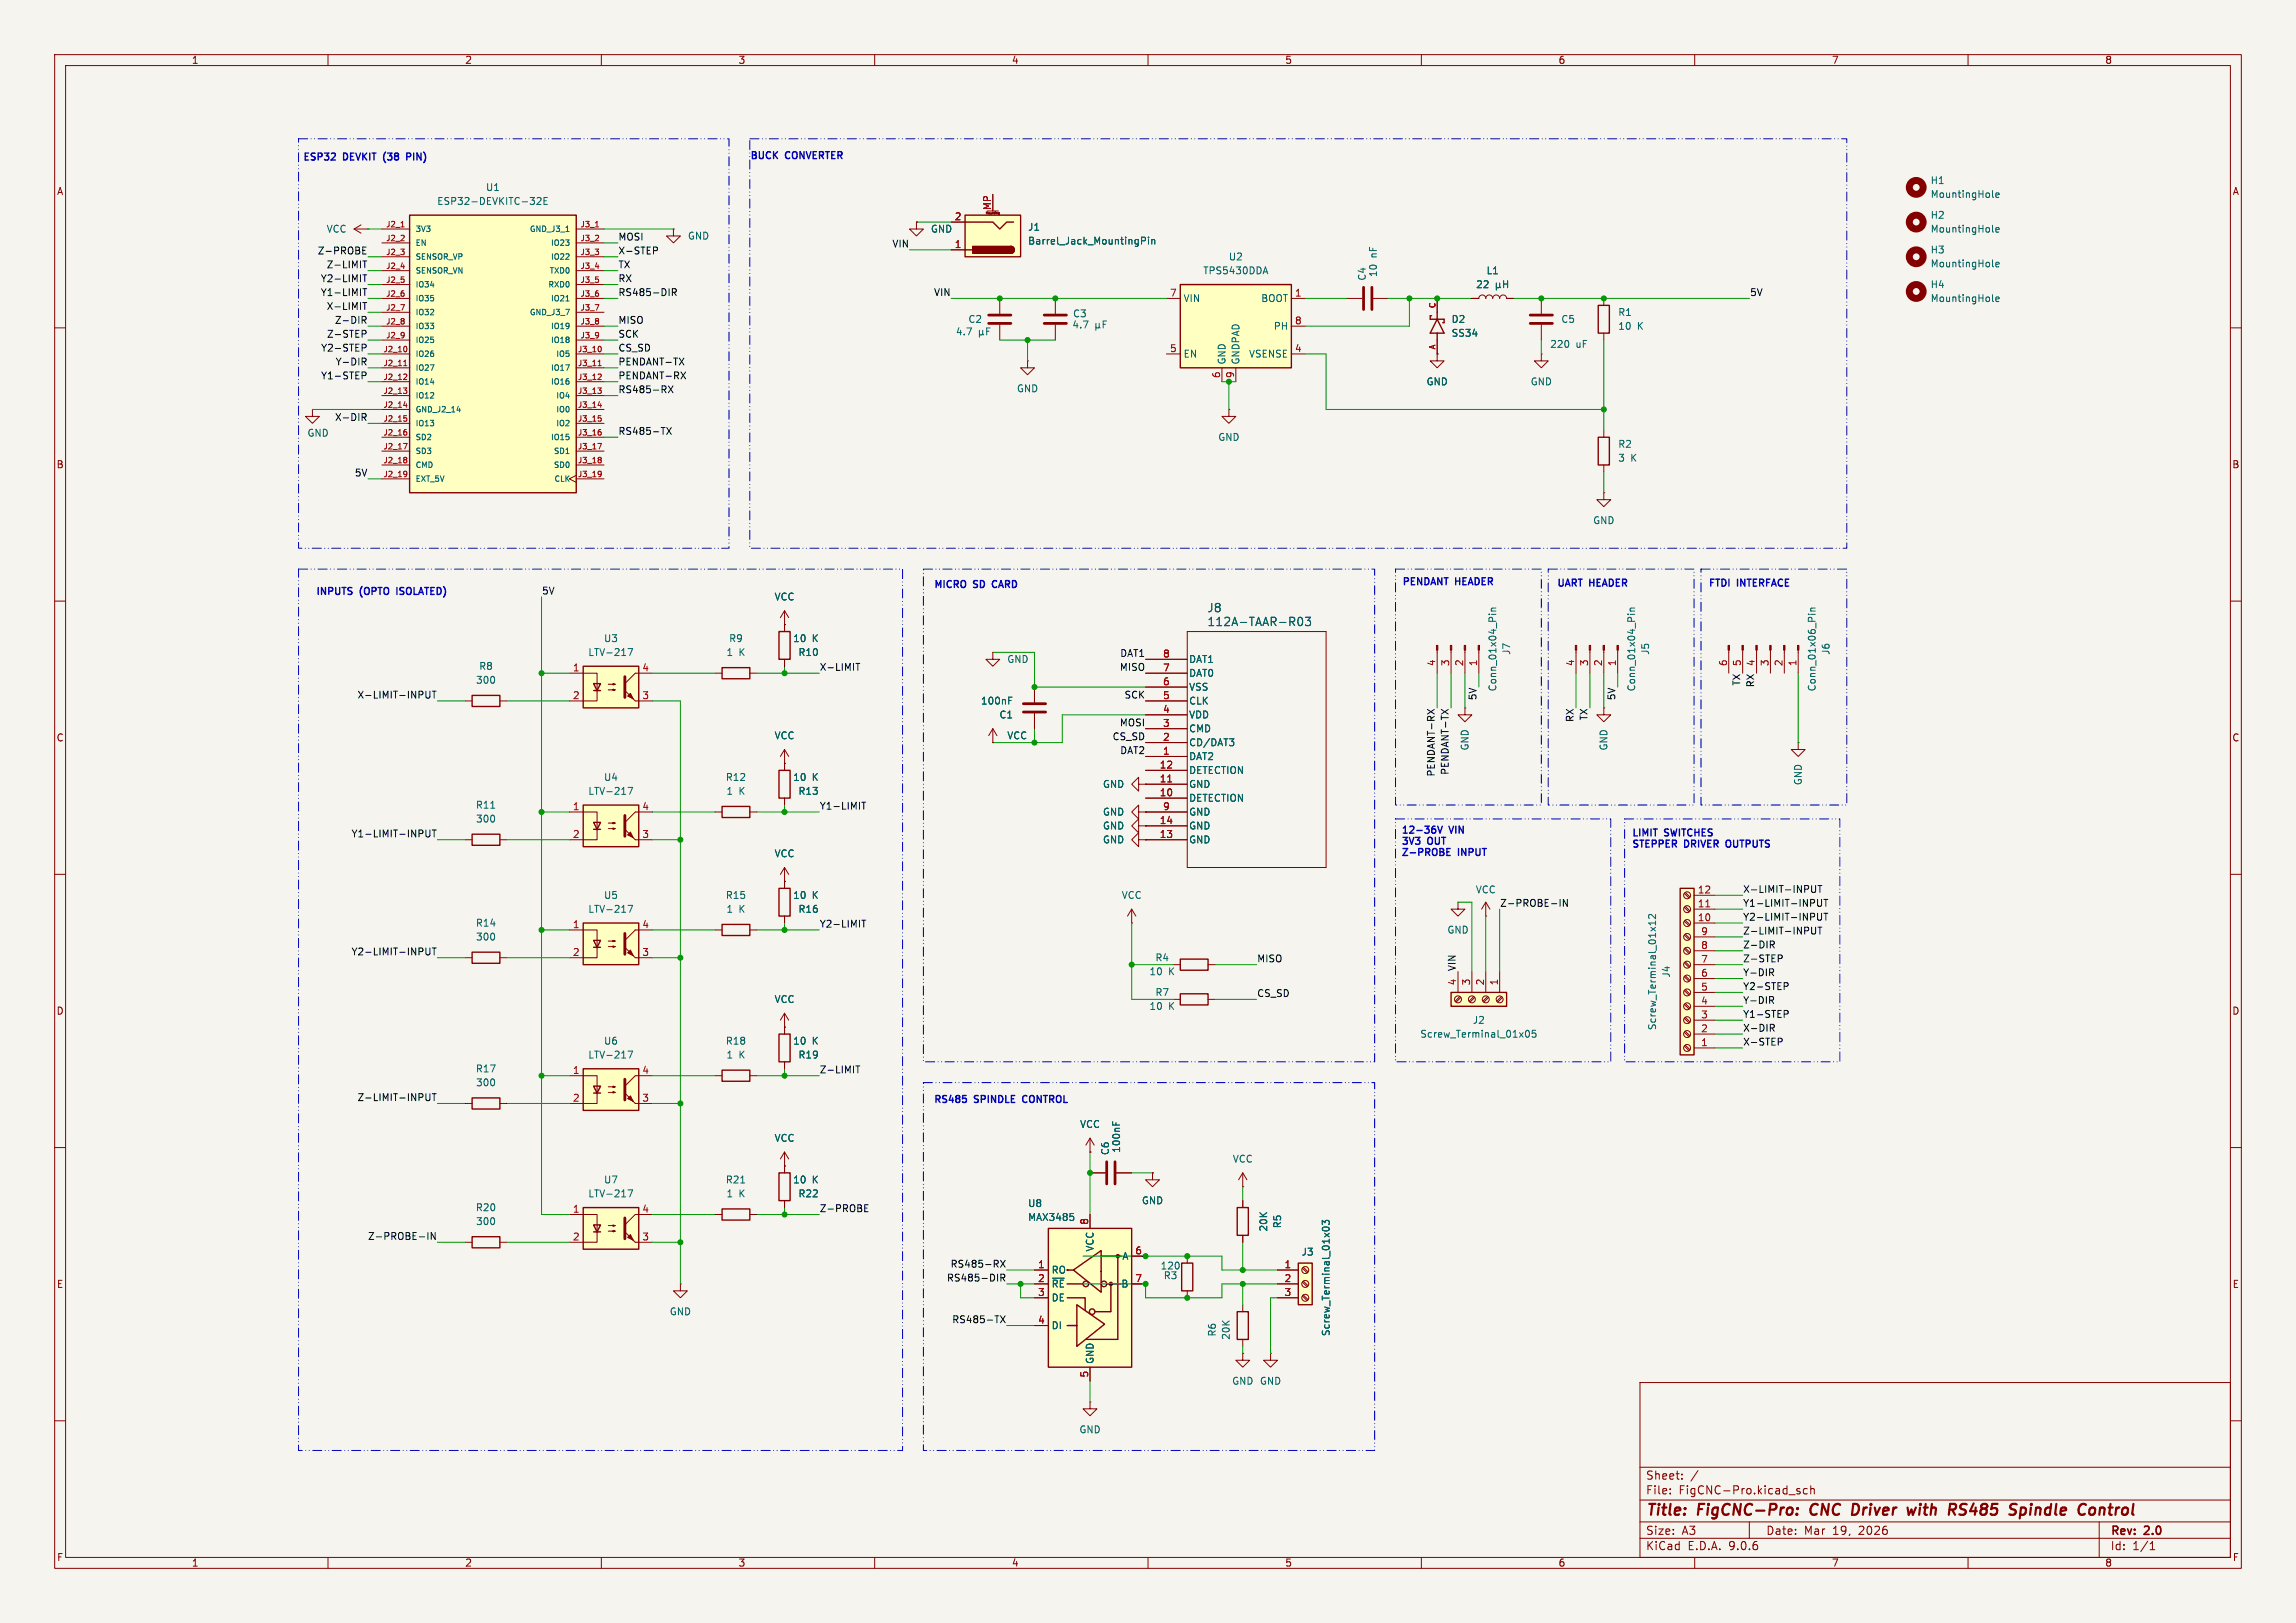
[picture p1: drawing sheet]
<svg xmlns="http://www.w3.org/2000/svg" width="420mm" height="297mm" viewBox="0 0 420 297" stroke-linecap="round" stroke-linejoin="round" font-family="sans-serif">
<defs><g id="words">
<g font-size="2.8" fill="#840000">
<text x="301" y="277.9">Title:</text>
<text x="310.6" y="277.9">FigCNC-Pro:</text>
<text x="332" y="277.9">CNC</text>
<text x="340.4" y="277.9">Driver</text>
<text x="351.4" y="277.9">with</text>
<text x="359.8" y="277.9">RS485</text>
<text x="371.7" y="277.9">Spindle</text>
<text x="385.1" y="277.9">Control</text>
</g>
<g font-size="2.1" fill="#006464">
<text x="220.8" y="112.2">J8</text>
<text x="220.8" y="114.8">112A-TAAR-R03</text>
</g>
<g font-size="2.1" fill="#840000">
<text x="301" y="273.7">File:</text>
<text x="301" y="271">Sheet:</text>
<text x="307.1" y="273.7">FigCNC-Pro.kicad_sch</text>
<text x="301" y="281.1">Size:</text>
<text x="307.6" y="281.1">A3</text>
<text x="323" y="281.1">Date:</text>
<text x="330" y="281.1">Mar</text>
<text x="335.3" y="281.1">19,</text>
<text x="340.2" y="281.1">2026</text>
<text x="386" y="281.3">Rev:</text>
<text x="392.4" y="281.3">2.0</text>
<text x="301" y="283.9">KiCad</text>
<text x="308.7" y="283.9">E.D.A.</text>
<text x="316.3" y="283.9">9.0.6</text>
<text x="386" y="283.9">Id:</text>
<text x="390.1" y="283.9">1/1</text>
</g>
<g font-size="1.8" fill="#840000">
<text x="35" y="11.9">1</text>
<text x="85" y="11.9">2</text>
<text x="135" y="11.9">3</text>
<text x="185" y="11.9">4</text>
<text x="235" y="11.9">5</text>
<text x="285" y="11.9">6</text>
<text x="335" y="11.9">7</text>
<text x="385" y="11.9">8</text>
<text x="10.3" y="35.9">A</text>
<text x="408.3" y="35.9">A</text>
<text x="10.3" y="85.9">B</text>
<text x="408.2" y="85.9">B</text>
<text x="10.3" y="135.9">C</text>
<text x="408.2" y="135.9">C</text>
<text x="10.3" y="185.9">D</text>
<text x="408.2" y="185.9">D</text>
<text x="10.3" y="235.9">E</text>
<text x="408.3" y="235.9">E</text>
<text x="10.3" y="285.9">F</text>
<text x="35" y="286.9">1</text>
<text x="85" y="286.9">2</text>
<text x="135" y="286.9">3</text>
<text x="185" y="286.9">4</text>
<text x="235" y="286.9">5</text>
<text x="285" y="286.9">6</text>
<text x="335" y="286.9">7</text>
<text x="385" y="286.9">8</text>
<text x="408.3" y="285.9">F</text>
</g>
<g font-size="1.8" fill="#0000c2">
<text x="55.4" y="29.7">ESP32</text>
<text x="62.9" y="29.7">DEVKIT</text>
<text x="70.7" y="29.7">(38</text>
<text x="75.5" y="29.7">PIN)</text>
<text x="137.1" y="29.5">BUCK</text>
<text x="143.7" y="29.5">CONVERTER</text>
<text x="170.7" y="108">MICRO</text>
<text x="178.1" y="108">SD</text>
<text x="182" y="108">CARD</text>
<text x="256.4" y="107.4">PENDANT</text>
<text x="266.2" y="107.4">HEADER</text>
<text x="284.6" y="107.7">UART HEADER</text>
<text x="312.4" y="107.7">FTDI</text>
<text x="317.8" y="107.7">INTERFACE</text>
<text x="57.7" y="109.2">INPUTS</text>
<text x="65.8" y="109.2">(OPTO</text>
<text x="73.1" y="109.2">ISOLATED)</text>
<text x="256.3" y="152.9">12-36V</text>
<text x="256.3" y="154.9">3V3</text>
<text x="261.3" y="154.9">OUT</text>
<text x="265.3" y="152.9">VIN</text>
<text x="298.4" y="153.4">LIMIT</text>
<text x="298.4" y="155.5">STEPPER</text>
<text x="304.6" y="153.4">SWITCHES</text>
<text x="308.2" y="155.5">DRIVER</text>
<text x="316.3" y="155.5">OUTPUTS</text>
<text x="256.3" y="157">Z-PROBE</text>
<text x="266.8" y="157">INPUT</text>
<text x="170.7" y="202.2">RS485</text>
<text x="178.2" y="202.2">SPINDLE</text>
<text x="187.6" y="202.2">CONTROL</text>
</g>
<g font-size="1.8" fill="#006464">
<text x="88.8" y="35.2">U1</text>
<text x="353.1" y="33.9">H1</text>
<text x="79.9" y="37.7">ESP32-DEVKITC-32E</text>
<text x="353.1" y="36.4">MountingHole</text>
<text x="353.1" y="40.2">H2</text>
<text x="59.7" y="42.8">VCC</text>
<text x="125.7" y="44">GND</text>
<text x="170.2" y="42.8">GND</text>
<text x="188" y="42.4">J1</text>
<text x="188" y="45">Barrel_Jack_MountingPin</text>
<text x="224.7" y="47.9">U2</text>
<text x="252.1" y="47.2" transform="rotate(-90 252.1 47.2)">nF</text>
<text x="353.1" y="46.6">H3</text>
<text x="353.1" y="42.8">MountingHole</text>
<text x="220" y="50.4">TPS5430DDA</text>
<text x="250" y="51.5" transform="rotate(-90 250 51.5)">C4</text>
<text x="252.1" y="50.8" transform="rotate(-90 252.1 50.8)">10</text>
<text x="269.9" y="52.9">22</text>
<text x="271.8" y="50.4">L1</text>
<text x="353.1" y="49.1">MountingHole</text>
<text x="353.1" y="52.9">H4</text>
<text x="177" y="59.3">C2</text>
<text x="196.2" y="58.3">C3</text>
<text x="216.4" y="55.5">VIN</text>
<text x="230.6" y="55.5">BOOT</text>
<text x="265.4" y="59.3">D2</text>
<text x="285.5" y="59.3">C5</text>
<text x="295.9" y="58">R1</text>
<text x="353.1" y="55.5">MountingHole</text>
<text x="174.8" y="61.6">4.7</text>
<text x="196.1" y="60.3">4.7</text>
<text x="216.4" y="65.6">EN</text>
<text x="228.4" y="65.6">VSENSE</text>
<text x="232.9" y="60.6">PH</text>
<text x="265.4" y="61.8">SS34</text>
<text x="283.5" y="63.9">220</text>
<text x="288.3" y="63.9">uF</text>
<text x="295.9" y="60.6">10</text>
<text x="299.5" y="60.6">K</text>
<text x="185.9" y="72">GND</text>
<text x="224.4" y="66.8" transform="rotate(-90 224.4 66.8)">GND</text>
<text x="226.9" y="66.8" transform="rotate(-90 226.9 66.8)">GNDPAD</text>
<text x="260.9" y="70.7">GND</text>
<text x="279.9" y="70.7">GND</text>
<text x="56.1" y="80.1">GND</text>
<text x="222.8" y="80.9">GND</text>
<text x="295.9" y="82.1">R2</text>
<text x="295.9" y="84.7">3</text>
<text x="298.3" y="84.7">K</text>
<text x="291.3" y="96.1">GND</text>
<text x="141.6" y="110.1">VCC</text>
<text x="110.4" y="117.7">U3</text>
<text x="133.3" y="117.7">R9</text>
<text x="145" y="117.7">10</text>
<text x="148.6" y="117.7">K</text>
<text x="276.5" y="119.9" transform="rotate(-90 276.5 119.9)">J7</text>
<text x="301.9" y="119.9" transform="rotate(-90 301.9 119.9)">J5</text>
<text x="334.9" y="119.9" transform="rotate(-90 334.9 119.9)">J6</text>
<text x="87" y="125.3">300</text>
<text x="87.6" y="122.8">R8</text>
<text x="107.5" y="120.2">LTV-217</text>
<text x="132.8" y="120.2">1</text>
<text x="135.2" y="120.2">K</text>
<text x="146" y="120.2">R10</text>
<text x="184.2" y="121.5">GND</text>
<text x="217.4" y="121.5">DAT1</text>
<text x="217.4" y="124.1">DAT0</text>
<text x="179.3" y="129.1">100nF</text>
<text x="182.7" y="131.7">C1</text>
<text x="217.4" y="126.6">VSS</text>
<text x="217.4" y="129.1">CLK</text>
<text x="217.4" y="131.7">VDD</text>
<text x="273.9" y="126.6" transform="rotate(-90 273.9 126.6)">Conn_01x04_Pin</text>
<text x="299.3" y="126.6" transform="rotate(-90 299.3 126.6)">Conn_01x04_Pin</text>
<text x="332.3" y="126.6" transform="rotate(-90 332.3 126.6)">Conn_01x06_Pin</text>
<text x="141.6" y="135.5">VCC</text>
<text x="184.2" y="135.5">VCC</text>
<text x="217.4" y="134.2">CMD</text>
<text x="217.4" y="136.8">CD/DAT3</text>
<text x="268.8" y="137.4" transform="rotate(-90 268.8 137.4)">GND</text>
<text x="294.2" y="137.4" transform="rotate(-90 294.2 137.4)">GND</text>
<text x="110.4" y="143.1">U4</text>
<text x="132.7" y="143.1">R12</text>
<text x="145" y="143.1">10</text>
<text x="148.6" y="143.1">K</text>
<text x="217.4" y="139.3">DAT2</text>
<text x="217.4" y="141.8">DETECTION</text>
<text x="329.8" y="143.8" transform="rotate(-90 329.8 143.8)">GND</text>
<text x="87" y="148.2">R11</text>
<text x="107.5" y="145.6">LTV-217</text>
<text x="132.8" y="145.6">1</text>
<text x="135.2" y="145.6">K</text>
<text x="146" y="145.6">R13</text>
<text x="201.7" y="144.4">GND</text>
<text x="201.7" y="149.5">GND</text>
<text x="217.4" y="144.4">GND</text>
<text x="217.4" y="146.9">DETECTION</text>
<text x="217.4" y="149.5">GND</text>
<text x="87" y="150.7">300</text>
<text x="201.7" y="152">GND</text>
<text x="201.7" y="154.5">GND</text>
<text x="217.4" y="152">GND</text>
<text x="217.4" y="154.5">GND</text>
<text x="141.6" y="157.1">VCC</text>
<text x="107.5" y="167.2">LTV-217</text>
<text x="110.4" y="164.7">U5</text>
<text x="132.7" y="164.7">R15</text>
<text x="132.8" y="167.2">1</text>
<text x="135.2" y="167.2">K</text>
<text x="145" y="164.7">10</text>
<text x="146" y="167.2">R16</text>
<text x="148.6" y="164.7">K</text>
<text x="205.1" y="164.7">VCC</text>
<text x="269.9" y="163.7">VCC</text>
<text x="87" y="169.8">R14</text>
<text x="87" y="172.3">300</text>
<text x="264.7" y="171">GND</text>
<text x="210.2" y="178.7">10</text>
<text x="211.3" y="176.1">R4</text>
<text x="213.8" y="178.7">K</text>
<text x="305.7" y="179" transform="rotate(-90 305.7 179)">J4</text>
<text x="141.6" y="183.7">VCC</text>
<text x="210.2" y="185">10</text>
<text x="211.3" y="182.5">R7</text>
<text x="213.8" y="185">K</text>
<text x="110.4" y="191.4">U6</text>
<text x="132.7" y="191.4">R18</text>
<text x="145" y="191.4">10</text>
<text x="148.6" y="191.4">K</text>
<text x="259.7" y="190.1">Screw_Terminal_01x05</text>
<text x="269.3" y="187.6">J2</text>
<text x="303.1" y="188.6" transform="rotate(-90 303.1 188.6)">Screw_Terminal_01x12</text>
<text x="87" y="196.4">R17</text>
<text x="107.5" y="193.9">LTV-217</text>
<text x="132.8" y="193.9">1</text>
<text x="135.2" y="193.9">K</text>
<text x="146" y="193.9">R19</text>
<text x="87" y="199">300</text>
<text x="141.6" y="209.1">VCC</text>
<text x="197.5" y="206.6">VCC</text>
<text x="203" y="211.5" transform="rotate(-90 203 211.5)">C6</text>
<text x="205.1" y="211.1" transform="rotate(-90 205.1 211.1)">100nF</text>
<text x="225.4" y="213">VCC</text>
<text x="87" y="221.8">R20</text>
<text x="107.5" y="219.3">LTV-217</text>
<text x="110.4" y="216.8">U7</text>
<text x="132.7" y="216.8">R21</text>
<text x="132.8" y="219.3">1</text>
<text x="135.2" y="219.3">K</text>
<text x="145" y="216.8">10</text>
<text x="146" y="219.3">R22</text>
<text x="148.6" y="216.8">K</text>
<text x="188" y="221.1">U8</text>
<text x="208.8" y="220.6">GND</text>
<text x="87" y="224.4">300</text>
<text x="188" y="223.6">MAX3485</text>
<text x="232" y="225.5" transform="rotate(-90 232 225.5)">20K</text>
<text x="234.5" y="224.9" transform="rotate(-90 234.5 224.9)">R5</text>
<text x="192.3" y="233.3">RO</text>
<text x="200.3" y="229.1" transform="rotate(-90 200.3 229.1)">VCC</text>
<text x="205.2" y="230.7">A</text>
<text x="212.2" y="232.5">120</text>
<text x="238" y="230">J3</text>
<text x="192.3" y="235.8">~{RE}</text>
<text x="192.3" y="238.4">DE</text>
<text x="205" y="235.8">B</text>
<text x="212.8" y="234.3">R3</text>
<text x="122.4" y="240.9">GND</text>
<text x="192.3" y="243.4">DI</text>
<text x="222.6" y="244.7" transform="rotate(-90 222.6 244.7)">R6</text>
<text x="225.1" y="245.3" transform="rotate(-90 225.1 245.3)">20K</text>
<text x="243.4" y="244.6" transform="rotate(-90 243.4 244.6)">Screw_Terminal_01x03</text>
<text x="200.3" y="249.7" transform="rotate(-90 200.3 249.7)">GND</text>
<text x="225.3" y="253.6">GND GND</text>
<text x="197.4" y="262.5">GND</text>
</g>
<g font-size="1.8" fill="#a90000">
<text x="174.6" y="40.4">2</text>
<text x="181.4" y="38.5" transform="rotate(-90 181.4 38.5)">MP</text>
<text x="174.6" y="45.5">1</text>
<text x="213.9" y="54.4">7</text>
<text x="236.8" y="54.4">1</text>
<text x="236.8" y="59.4">8</text>
<text x="213.9" y="64.5">5</text>
<text x="236.8" y="64.5">4</text>
<text x="223.3" y="69.3" transform="rotate(-90 223.3 69.3)">6</text>
<text x="225.8" y="69.3" transform="rotate(-90 225.8 69.3)">9</text>
<text x="104.7" y="122.9">1</text>
<text x="117.4" y="122.9">4</text>
<text x="212.7" y="120.4">8</text>
<text x="212.7" y="122.9">7</text>
<text x="212.7" y="125.5">6</text>
<text x="262.6" y="122" transform="rotate(-90 262.6 122)">4</text>
<text x="265.2" y="122" transform="rotate(-90 265.2 122)">3</text>
<text x="267.7" y="122" transform="rotate(-90 267.7 122)">2</text>
<text x="270.3" y="122" transform="rotate(-90 270.3 122)">1</text>
<text x="288" y="122" transform="rotate(-90 288 122)">4</text>
<text x="290.6" y="122" transform="rotate(-90 290.6 122)">3</text>
<text x="293.1" y="122" transform="rotate(-90 293.1 122)">2</text>
<text x="295.7" y="122" transform="rotate(-90 295.7 122)">1</text>
<text x="316" y="122" transform="rotate(-90 316 122)">6</text>
<text x="318.5" y="122" transform="rotate(-90 318.5 122)">5</text>
<text x="321.1" y="122" transform="rotate(-90 321.1 122)">4</text>
<text x="323.6" y="122" transform="rotate(-90 323.6 122)">3</text>
<text x="326.1" y="122" transform="rotate(-90 326.1 122)">2</text>
<text x="328.7" y="122" transform="rotate(-90 328.7 122)">1</text>
<text x="104.7" y="128">2</text>
<text x="117.4" y="128">3</text>
<text x="212.7" y="128">5</text>
<text x="212.7" y="130.6">4</text>
<text x="212.7" y="133.1">3</text>
<text x="212.7" y="135.6">2</text>
<text x="212" y="140.7">12</text>
<text x="212" y="143.3">11</text>
<text x="212.7" y="138.2">1</text>
<text x="104.7" y="148.3">1</text>
<text x="117.4" y="148.3">4</text>
<text x="212" y="145.8">10</text>
<text x="212.7" y="148.3">9</text>
<text x="104.7" y="153.4">2</text>
<text x="117.4" y="153.4">3</text>
<text x="212" y="150.9">14</text>
<text x="212" y="153.4">13</text>
<text x="310.5" y="166.1">11</text>
<text x="310.5" y="163.6">12</text>
<text x="104.7" y="169.9">1</text>
<text x="117.4" y="169.9">4</text>
<text x="310.5" y="168.7">10</text>
<text x="311.1" y="173.7">8</text>
<text x="311.1" y="171.2">9</text>
<text x="104.7" y="175">2</text>
<text x="117.4" y="175">3</text>
<text x="311.1" y="178.8">6</text>
<text x="311.1" y="176.3">7</text>
<text x="266.4" y="180.4" transform="rotate(-90 266.4 180.4)">4</text>
<text x="269" y="180.4" transform="rotate(-90 269 180.4)">3</text>
<text x="271.5" y="180.4" transform="rotate(-90 271.5 180.4)">2</text>
<text x="274.1" y="180.4" transform="rotate(-90 274.1 180.4)">1</text>
<text x="311.1" y="183.9">4</text>
<text x="311.1" y="181.4">5</text>
<text x="311.1" y="191.5">1</text>
<text x="311.1" y="189">2</text>
<text x="311.1" y="186.4">3</text>
<text x="104.7" y="196.6">1</text>
<text x="117.4" y="196.6">4</text>
<text x="104.7" y="201.7">2</text>
<text x="117.4" y="201.7">3</text>
<text x="104.7" y="222">1</text>
<text x="117.4" y="222">4</text>
<text x="104.7" y="227.1">2</text>
<text x="117.4" y="227.1">3</text>
<text x="199.1" y="224.2" transform="rotate(-90 199.1 224.2)">8</text>
<text x="189.8" y="232.2">1</text>
<text x="207.6" y="229.6">6</text>
<text x="234.9" y="232.2">1</text>
<text x="189.8" y="234.7">2</text>
<text x="189.8" y="237.2">3</text>
<text x="207.6" y="234.7">7</text>
<text x="234.9" y="234.7">2</text>
<text x="234.9" y="237.2">3</text>
<text x="189.8" y="242.3">4</text>
<text x="199.1" y="252.2" transform="rotate(-90 199.1 252.2)">5</text>
</g>
<g font-size="1.8" fill="#0f0f0f">
<text x="58" y="46.6">Z-PROBE</text>
<text x="113" y="44.1">MOSI</text>
<text x="113" y="46.6">X-STEP</text>
<text x="163.1" y="45.4">VIN</text>
<text x="58.6" y="51.7">Y2-LIMIT</text>
<text x="59.7" y="49.2">Z-LIMIT</text>
<text x="113" y="51.7">RX</text>
<text x="113" y="49.2">TX</text>
<text x="58.6" y="54.3">Y1-LIMIT</text>
<text x="59.7" y="56.8">X-LIMIT</text>
<text x="61.2" y="59.3">Z-DIR</text>
<text x="113" y="59.3">MISO</text>
<text x="113" y="54.3">RS485-DIR</text>
<text x="170.8" y="54.3">VIN</text>
<text x="320" y="54.3">5V</text>
<text x="58.6" y="64.4">Y2-STEP</text>
<text x="59.7" y="61.9">Z-STEP</text>
<text x="113" y="61.9">SCK</text>
<text x="113" y="64.4">CS_SD</text>
<text x="58.6" y="69.5">Y1-STEP</text>
<text x="61.3" y="67">Y-DIR</text>
<text x="113" y="69.5">PENDANT-RX</text>
<text x="113" y="67">PENDANT-TX</text>
<text x="61.2" y="77.1">X-DIR</text>
<text x="113" y="72">RS485-RX</text>
<text x="113" y="79.7">RS485-TX</text>
<text x="64.8" y="87.3">5V</text>
<text x="99.1" y="108.9">5V</text>
<text x="149.9" y="122.8">X-LIMIT</text>
<text x="204.8" y="122.8">MISO</text>
<text x="204.8" y="120.3">DAT1</text>
<text x="318.4" y="125.6" transform="rotate(-90 318.4 125.6)">TX</text>
<text x="321" y="125.9" transform="rotate(-90 321 125.9)">RX</text>
<text x="65.3" y="127.9">X-LIMIT-INPUT</text>
<text x="205.6" y="127.9">SCK</text>
<text x="270.2" y="128.2" transform="rotate(-90 270.2 128.2)">5V</text>
<text x="290.5" y="131.9" transform="rotate(-90 290.5 131.9)">TX</text>
<text x="295.6" y="128.2" transform="rotate(-90 295.6 128.2)">5V</text>
<text x="203.4" y="135.5">CS_SD</text>
<text x="204.8" y="133">MOSI</text>
<text x="287.9" y="132.2" transform="rotate(-90 287.9 132.2)">RX</text>
<text x="204.8" y="138.1">DAT2</text>
<text x="262.5" y="142.2" transform="rotate(-90 262.5 142.2)">PENDANT-RX</text>
<text x="265.1" y="141.9" transform="rotate(-90 265.1 141.9)">PENDANT-TX</text>
<text x="149.9" y="148.2">Y1-LIMIT</text>
<text x="64.2" y="153.3">Y1-LIMIT-INPUT</text>
<text x="274.3" y="166">Z-PROBE-IN</text>
<text x="318.8" y="163.5">X-LIMIT-INPUT</text>
<text x="318.8" y="166">Y1-LIMIT-INPUT</text>
<text x="149.9" y="169.8">Y2-LIMIT</text>
<text x="318.8" y="173.6">Z-DIR</text>
<text x="318.8" y="171.1">Z-LIMIT-INPUT</text>
<text x="318.8" y="168.6">Y2-LIMIT-INPUT</text>
<text x="64.2" y="174.9">Y2-LIMIT-INPUT</text>
<text x="229.9" y="176.2">MISO</text>
<text x="266.4" y="177.8" transform="rotate(-90 266.4 177.8)">VIN</text>
<text x="318.8" y="178.7">Y-DIR</text>
<text x="318.8" y="176.2">Z-STEP</text>
<text x="229.9" y="182.5">CS_SD</text>
<text x="318.8" y="181.3">Y2-STEP</text>
<text x="318.8" y="183.8">Y-DIR</text>
<text x="318.8" y="186.3">Y1-STEP</text>
<text x="318.8" y="191.4">X-STEP</text>
<text x="318.8" y="188.9">X-DIR</text>
<text x="149.9" y="196.5">Z-LIMIT</text>
<text x="65.3" y="201.6">Z-LIMIT-INPUT</text>
<text x="149.9" y="221.9">Z-PROBE</text>
<text x="67.2" y="227">Z-PROBE-IN</text>
<text x="173.8" y="232.1">RS485-RX</text>
<text x="173.1" y="234.6">RS485-DIR</text>
<text x="174.1" y="242.2">RS485-TX</text>
</g>
<g font-size="1.4" fill="#a90000">
<text x="70.5" y="41.7">J2_1</text>
<text x="106.1" y="41.7">J3_1</text>
<text x="70.5" y="44.2">J2_2</text>
<text x="70.5" y="46.7">J2_3</text>
<text x="106.1" y="44.2">J3_2</text>
<text x="106.1" y="46.7">J3_3</text>
<text x="70.5" y="49.3">J2_4</text>
<text x="70.5" y="51.8">J2_5</text>
<text x="106.1" y="49.3">J3_4</text>
<text x="106.1" y="51.8">J3_5</text>
<text x="70.5" y="54.4">J2_6</text>
<text x="70.5" y="56.9">J2_7</text>
<text x="70.5" y="59.4">J2_8</text>
<text x="106.1" y="54.4">J3_6</text>
<text x="106.1" y="56.9">J3_7</text>
<text x="106.1" y="59.4">J3_8</text>
<text x="262.6" y="56.5" transform="rotate(-90 262.6 56.5)">C</text>
<text x="70" y="64.5">J2_10</text>
<text x="70.5" y="62">J2_9</text>
<text x="105.6" y="64.5">J3_10</text>
<text x="106.1" y="62">J3_9</text>
<text x="262.6" y="64.1" transform="rotate(-90 262.6 64.1)">A</text>
<text x="70" y="67.1">J2_11</text>
<text x="70" y="69.6">J2_12</text>
<text x="105.6" y="67.1">J3_11</text>
<text x="105.6" y="69.6">J3_12</text>
<text x="70" y="72.1">J2_13</text>
<text x="70" y="74.7">J2_14</text>
<text x="70" y="77.2">J2_15</text>
<text x="105.6" y="72.1">J3_13</text>
<text x="105.6" y="74.7">J3_14</text>
<text x="105.6" y="77.2">J3_15</text>
<text x="70" y="79.8">J2_16</text>
<text x="70" y="82.3">J2_17</text>
<text x="105.6" y="79.8">J3_16</text>
<text x="105.6" y="82.3">J3_17</text>
<text x="70" y="84.8">J2_18</text>
<text x="70" y="87.4">J2_19</text>
<text x="105.6" y="84.8">J3_18</text>
<text x="105.6" y="87.4">J3_19</text>
</g>
<g font-size="1.4" fill="#006464">
<text x="75.9" y="42.6">3V3</text>
<text x="75.9" y="45.2">EN</text>
<text x="75.9" y="47.7">SENSOR_VP</text>
<text x="96.8" y="42.6">GND_J3_1</text>
<text x="100.7" y="45.2">IO23</text>
<text x="100.7" y="47.7">IO22</text>
<text x="75.9" y="50.3">SENSOR_VN</text>
<text x="75.9" y="52.8">IO34</text>
<text x="100.2" y="52.8">RXD0</text>
<text x="100.4" y="50.3">TXD0</text>
<text x="75.9" y="55.3">IO35</text>
<text x="75.9" y="57.9">IO32</text>
<text x="96.8" y="57.9">GND_J3_7</text>
<text x="100.7" y="55.3">IO21</text>
<text x="75.9" y="60.4">IO33</text>
<text x="75.9" y="63">IO25</text>
<text x="75.9" y="65.5">IO26</text>
<text x="100.7" y="60.4">IO19</text>
<text x="100.7" y="63">IO18</text>
<text x="101.6" y="65.5">IO5</text>
<text x="75.9" y="68">IO27</text>
<text x="75.9" y="70.6">IO14</text>
<text x="100.7" y="68">IO17</text>
<text x="100.7" y="70.6">IO16</text>
<text x="75.9" y="73.1">IO12</text>
<text x="75.9" y="75.7">GND_J2_14</text>
<text x="101.6" y="73.1">IO4</text>
<text x="101.6" y="75.7">IO0</text>
<text x="75.9" y="78.2">IO13</text>
<text x="75.9" y="80.7">SD2</text>
<text x="75.9" y="83.3">SD3</text>
<text x="100.7" y="80.7">IO15</text>
<text x="101.2" y="83.3">SD1</text>
<text x="101.6" y="78.2">IO2</text>
<text x="75.9" y="85.8">CMD</text>
<text x="75.9" y="88.4">EXT_5V</text>
<text x="101.2" y="85.8">SD0</text>
<text x="101.3" y="88.4">CLK</text>
</g>
<text font-size=".5" fill="#840000" x="180.1" y="39.4">Mounting</text>
</g></defs>
<path d="M0 0h420v297h-420z" fill="#f5f4ef" stroke="#f5f4ef" stroke-width=".18"/>
<g fill="none" stroke="#840000" stroke-width=".18">
<path d="M10 10h400v277h-400zM12 12h396v273h-396zM60 10v2M110 10v2M160 10v2M210 10v2M260 10v2M310 10v2M360 10v2M10 60h2M408 60h2M10 110h2"/>
<path d="M408 110h2M10 160h2M408 160h2M10 210h2M408 210h2M300 253h108v32h-108zM10 260h2M300 278.5h108M300 274.5h108M300 268.5h108M305.5 273.2v.2M305.5 272.5v.1"/>
<path d="M307.7 270.5v.2M307.7 269.8v.1M310.6 269.1l-1.3 1.9M320 278.5v3M328.9 272.9l.3 .1 .1 .2-.2 .2h-.3M328.9 272.4l.3 .1M330.6 272.5l-.4-.1-.3 .3v.4l.1 .2h.6M331.2 272.5l.2-.1 .4 .1 .1 .9M331.2 271.9v1.5M384 278.5v6.5M408 260h2M60 285v2"/>
<path d="M110 285v2M160 285v2M210 285v2M260 285v2M300 281.5h108M310 285v2M360 285v2M393.3 283.6h.9M393.3 282.5l.4-.4v1.5"/>
</g>
<g fill="none" stroke="#840000" stroke-width=".4">
<path d="M328.7 277l.1 .1-.1 .1M328.7 277l-.1 .1 .1 .1M328.7 277v.2M328.8 276v.2M328.8 276l.1 .1-.1 .1M328.8 276l-.1 .1 .1 .1M331.5 275.5a1.27 1.27 0 0 0-.1 1.6M339 275.2l.8 .1M339.8 276.9l-.6 .3h-.4M350.5 275.9l-.6 1.3-.3-.9M358.4 277.1l.7 .1M359 275.2l-.2 .1a.46 .46 0 0 0-.2 .5 .46 .46 0 0 0 .3 .4l.4 .1"/>
<path d="M369.7 276l.2-.1 .5 .1 .2 .3-.1 .5a.66 .66 0 0 1-1 .3M369.7 275.9l-.3 2M382.6 275.9l.5 .1 .2 .3-.1 .5-.4 .4M384.2 275.9l-.2 1.3M384.5 275.9l-.4 .2"/>
</g>
<path d="M106.7 121.9h10.1v7.6h-10.1z" fill="#ffffc2"/>
<path d="M261.9 57.8h-.3v.6h2.6v.7h-.3M262.9 57.2v1.2M262.9 58.4l1.3 2.6h-2.6zM262.9 61v1.2M86.4 127.3h5v2h-5zM106.7 121.9h10.1v7.6h-10.1zM108.6 125.1h1.3l-.7 1.3zM108.6 126.4h1.3M132.1 147.6h5.1v2h-5.1zM132.1 169.2h5.1v2h-5.1zM142.5 162.6h2v5h-2zM215.9 175.5h5.1v2h-5.1z" fill="none" stroke="#840000" stroke-width=".25"/>
<g fill="none" stroke="#840000" stroke-width=".18">
<path d="M246.4 54.6h2.8M251.2 54.6h2.8M262.9 54.6v2.6M281.9 54.6v2.8M281.9 59.4v2.8M188 66v1.3h1.2l-1.2 1.3-1.3-1.3h1.3M188 66h.1M262.9 62.2v2.6M288.3 119v4.2M290.8 119v4.2M293.4 119v4.2M295.9 119v4.2"/>
<path d="M316.2 119v4.2M318.8 119v4.2M321.3 119v4.2M323.8 119v4.2M326.4 119v4.2M328.9 119v4.2M85.1 128.3h1.3M91.4 128.3h1.3M104.1 123.2h5.1v3.3M109.2 126.4v1.9h-5.1M111.3 125.2h1.2l-.4 .1v-.2l.4 .1M111.3 126.2h1.2l-.4 .2v-.3l.4 .1"/>
<path d="M116.2 128.3h3.2M119.4 123.2h-3.2l-1.9 1.9M130.8 148.6h1.3M137.2 148.6h1.2M143.5 158.8l-.8 1.2M143.5 158.8l.8 1.2M143.5 158.8v3.8M130.8 170.2h1.3M137.2 170.2h1.2M143.5 161.3h.1M143.5 167.6v1.3M207 168.9h.1"/>
<path d="M207 166.4l-.8 1.2M207 166.4l.8 1.2M207 166.4v2.5M214.6 176.5h1.3M221 176.5h1.2"/>
</g>
<path d="M249.4 52.6v4M251 52.6v4M279.9 57.7h4.1M279.9 59.2h4.1M114.3 123.8v3.8" fill="none" stroke="#840000" stroke-width=".51"/>
<g fill="#840000" stroke="#840000" stroke-width=".18">
<path d="M114.8 127.4l.5-.5 .5 1z"/>
<path d="M114.3 126.4l1.9 1.9z"/>
<path d="M328.8 118.1h.3v.9h-.3z"/>
<path d="M326.3 118.1h.2v.9h-.2z"/>
<path d="M323.7 118.1h.3v.9h-.3z"/>
<path d="M321.2 118.1h.2v.9h-.2z"/>
<path d="M318.6 118.1h.3v.9h-.3z"/>
<path d="M316.1 118.1h.3v.9h-.3z"/>
<path d="M295.8 118.1h.2v.9h-.2z"/>
<path d="M293.2 118.1h.3v.9h-.3z"/>
<path d="M290.7 118.1h.3v.9h-.3z"/>
<path d="M288.2 118.1h.2v.9h-.2z"/>
</g>
<path d="M364.5 48.7l.2 .1M365.1 48.4l.6-.1-.1-.2-.3-.1-.2 .2v.6h.5M114.9 118.7h.8l-.5 1.3M297.8 112.4h.1M298.2 112.4h.8M298.2 111.8h.8M299 111.3h-.8v.3l.1 .2M330.8 112.4h.1M331.2 112.4h.8M331.2 111.8h.8M332 111.3h-.7l-.1 .3 .1 .2" fill="none" stroke="#006464" stroke-width=".18"/>
<circle cx="350.5" cy="47" r="1.27" fill="none" stroke="#840000" stroke-width="1.3"/>
<path d="M106.7 168.9h10.1v7.6h-10.1z" fill="#ffffc2"/>
<path d="M106.7 168.9h10.1v7.6h-10.1zM108.6 172.1h1.3l-.7 1.3zM108.6 173.4h1.3" fill="none" stroke="#840000" stroke-width=".25"/>
<path d="M104.1 170.2h5.1v3.3M109.2 173.4v1.9h-5.1M111.3 172.2h1.2l-.4 .1v-.2l.4 .1M111.3 173.2h1.2l-.4 .2v-.3l.4 .1M116.2 175.3h3.2M119.4 170.2h-3.2l-1.9 1.9M124.5 234.9v1.3h1.2l-1.2 1.3-1.3-1.3h1.3M124.5 234.9h.1" fill="none" stroke="#840000" stroke-width=".18"/>
<path d="M114.3 170.8v3.8" fill="none" stroke="#840000" stroke-width=".51"/>
<g fill="#840000" stroke="#840000" stroke-width=".18">
<path d="M114.8 174.4l.5-.5 .5 1z"/>
<path d="M114.3 173.4l1.9 1.9z"/>
</g>
<path d="M114.9 165.7h.8l-.5 1.2" fill="none" stroke="#006464" stroke-width=".18"/>
<path d="M106.7 221h10.1v7.6h-10.1z" fill="#ffffc2"/>
<path d="M142.5 115.6h2v5.1h-2zM132.1 122.2h5.1v2h-5.1zM142.5 141h2v5.1h-2zM86.4 174.2h5v2.1h-5zM86.4 226.3h5v2h-5zM106.7 221h10.1v7.6h-10.1zM108.6 224.2h1.3l-.7 1.2zM108.6 225.4h1.3" fill="none" stroke="#840000" stroke-width=".25"/>
<g fill="none" stroke="#840000" stroke-width=".18">
<path d="M57.1 74.9v1.3h1.3l-1.3 1.3-1.2-1.3h1.2M57.1 74.9h.1M143.5 114.3h.1M143.5 111.8v3.8M143.5 111.8l-.8 1.2M143.5 111.8l.8 1.2M181.6 119.4v1.3h1.3l-1.3 1.2-1.3-1.2h1.3M181.6 119.4h.1M130.8 123.2h1.3M137.2 123.2h1.2M143.5 139.7h.1M143.5 137.2l-.8 1.2"/>
<path d="M143.5 137.2l.8 1.2M143.5 120.7v1.2M143.5 137.2v3.8M181.6 135.9h.1M181.6 133.4l-.8 1.2M181.6 133.4l.8 1.2M181.6 133.4v2.5M189.2 125.7v2.8M189.2 130.6v2.8M293.4 129.5v1.3h1.2l-1.2 1.3-1.3-1.3h1.3M293.4 129.5h.1M328.9 135.9v1.3h1.3l-1.3 1.2-1.2-1.2h1.2"/>
<path d="M328.9 135.9h.1M143.5 146.1v1.2M85.1 175.3h1.3M91.4 175.3h1.3M85.1 227.3h1.3M91.4 227.3h1.3M104.1 222.2h5.1v3.4M109.2 225.4v1.9h-5.1M111.3 224.3h1.2l-.4 .1v-.2l.4 .1M111.3 225.3h1.2l-.4 .1v-.2l.4 .1M116.2 227.3h3.2M119.4 222.2h-3.2l-1.9 2"/>
</g>
<path d="M187.2 130.3h4.1M187.2 128.8h4.1M114.3 222.9v3.8" fill="none" stroke="#840000" stroke-width=".51"/>
<g fill="#840000" stroke="#840000" stroke-width=".18">
<path d="M114.8 226.4l.5-.5 .5 1z"/>
<path d="M114.3 225.4l1.9 1.9z"/>
</g>
<path d="M184.5 128.2h.4M184.5 127.6h.6M114.9 217.7h.8l-.5 1.3" fill="none" stroke="#006464" stroke-width=".18"/>
<path d="M74.9 39.4h30.5v50.8h-30.5z" fill="#ffffc2"/>
<path d="M74.9 39.4h30.5v50.8h-30.5zM215.9 181.9h5.1v2h-5.1z" fill="none" stroke="#840000" stroke-width=".25"/>
<g fill="none" stroke="#840000" stroke-width=".18">
<path d="M64.8 41.9h2.5M64.8 41.9l1.2 .8M66 41.1l-1.2 .8M67.3 41.9h.1M69.8 41.9h5.1M69.8 44.5h5.1M69.8 47h5.1M69.8 49.5h5.1M69.8 52.1h5.1M69.8 54.6h5.1M69.8 57.2h5.1M69.8 59.7h5.1"/>
<path d="M105.4 41.9h5.1M105.4 44.5h5.1M105.4 47h5.1M105.4 49.5h5.1M105.4 52.1h5.1M105.4 54.6h5.1M105.4 57.2h5.1M105.4 59.7h5.1M123.2 41.9v1.3h1.3l-1.3 1.3-1.3-1.3h1.3M123.2 41.9h.1M69.8 62.2h5.1M69.8 64.8h5.1"/>
<path d="M69.8 67.3h5.1M69.8 69.9h5.1M69.8 72.4h5.1M69.8 74.9h5.1M69.8 77.5h5.1M105.4 62.2h5.1M105.4 64.8h5.1M105.4 67.3h5.1M105.4 69.9h5.1M105.4 72.4h5.1M105.4 74.9h5.1M105.4 77.5h5.1"/>
<path d="M224.8 74.9v1.3h1.3l-1.3 1.3-1.3-1.3h1.3M224.8 74.9h.1M69.8 80h5.1M69.8 82.6h5.1M69.8 85.1h5.1M69.8 87.6h5.1M105.4 87l-1.3 .6 1.3 .7M105.4 80h5.1M105.4 82.6h5.1M105.4 85.1h5.1M105.4 87.6h5.1M217.2 115.6h25.4v43.2h-25.4z"/>
<path d="M209.5 120.7h7.7M209.5 123.2h7.7M209.5 125.7h7.7M209.5 128.3h7.7M209.5 130.8h7.7M209.5 133.4h7.7M209.5 135.9h7.7M209.5 138.4h7.7M208.3 143.5v-1.3l-1.3 1.3 1.3 1.3v-1.3h1.2M208.3 151.1v-1.2l-1.3 1.2 1.3 1.3v-1.3h1.2M208.3 148.6v-1.3l-1.3 1.3 1.3 1.3v-1.3h1.2M208.3 153.7v-1.3l-1.3 1.3 1.3 1.2v-1.2h1.2"/>
<path d="M209.5 143.5h.1M209.5 151.1h.1M209.5 148.6h.1M209.5 153.7h.1M209.5 141h7.7M209.5 143.5h7.7M209.5 146.1h7.7M209.5 148.6h7.7M209.5 151.1h7.7M209.5 153.7h7.7M214.6 182.9h1.3M221 182.9h1.2"/>
</g>
<g fill="none" stroke="#a90000" stroke-width=".18">
<path d="M73.4 41.5h.5M108.9 41.5h.6M73.8 71h.6l-.3 .4M73.8 66.9h.6M73.8 74.2h.7M73.9 76.1h.5M74 66.1l.1-.2v1M74.2 68.4l.2 .2v.3l-.6 .6h.6M74.3 63.5l.1 .3-.1 .5M74.3 71.4l.1 .2-.1 .4M74.3 76.5l.1 .1-.1 .4M74.3 79l.1 .2-.1 .4"/>
<path d="M109.4 71h.6l-.4 .4M109.4 66.9h.6M109.4 74.2h.6M109.4 76.1h.5M109.6 66.1l.1-.2v1M109.8 68.4l.2 .2-.1 .3-.5 .6h.6M109.9 63.5l.1 .3-.1 .5M109.9 71.4l.1 .2-.1 .4M109.9 76.5l.1 .1-.1 .4M109.9 79l.1 .2-.1 .4M73.8 81.1h.7l-.5 1.1M74.3 83.7l.1 .2-.1 .2"/>
<path d="M74.3 84.2l.1 .1-.1 .4M74.3 86.3l.1 .5-.1 .3M74.4 86.7l-.1 .1M109.4 81.1h.6l-.4 1.1M109.9 83.7l.1 .2-.1 .2M109.9 84.2l.1 .1-.1 .4M109.9 86.3l.1 .5-.2 .3M110 86.7l-.1 .1M213.6 143.1h.7"/>
</g>
<g fill="none" stroke="#006464" stroke-width=".18">
<path d="M98.2 36.3l.5-.2 .3 .4-.8 .9h.8M99.5 36.7h.4M100.1 36.1h-.6v1.3h.6M364.5 36l.2 .1M365.1 35.7l.6-.1-.1-.2-.3-.1-.2 .2v.6h.5M103.5 42.4h.6M103.5 55.1h.6M364.5 42.3l.2 .2M365.1 42.1l.6-.2-.1-.2-.3-.1-.2 .2v.6h.5M83.6 75.1h.6M237.6 113.1l.2-.1a.81 .81 0 0 1 .5 .7 .81 .81 0 0 1-.5 .8l-.2-.2-.2-.4zM238.8 113h.9l-.5 .5 .5 .2v.6l-.3 .2h-.4l-.2-.2"/>
<path d="M224.9 135.2h.8l-.4 .5M225.4 135.7l.3 .2v.3l-.3 .3"/>
</g>
<g fill="none" stroke="#840000" stroke-width="1.3">
<circle cx="350.5" cy="34.3" r="1.27"/>
<circle cx="350.5" cy="40.6" r="1.27"/>
</g>
<path d="M106.7 195.6h10.1v7.6h-10.1z" fill="#ffffc2"/>
<path d="M106.7 195.6h10.1v7.6h-10.1zM108.6 198.8h1.3l-.7 1.2zM132.1 195.8h5.1v2.1h-5.1zM142.5 189.2h2v5.1h-2zM86.4 200.9h5v2h-5zM108.6 200h1.3M142.5 214.6h2v5.1h-2zM132.1 221.2h5.1v2.1h-5.1z" fill="none" stroke="#840000" stroke-width=".25"/>
<g fill="none" stroke="#840000" stroke-width=".18">
<path d="M182.9 54.6v2.8M182.9 59.4v2.8M268 129.5v1.3h1.2l-1.2 1.3-1.3-1.3h1.3M268 129.5h.1M271.8 167.6h.1M271.8 165.1l-.8 1.3M271.8 165.1l.7 1.3M271.8 165.1v2.5M104.1 196.9h5.1v3.3M111.3 198.9h1.2l-.4 .1v-.2l.4 .1M111.3 199.9h1.2l-.4 .1v-.2l.4 .1M119.4 196.9h-3.2l-1.9 1.9"/>
<path d="M130.8 196.9h1.3M137.2 196.9h1.2M143.5 188h.1M143.5 185.4l-.8 1.3M143.5 185.4l.8 1.3M143.5 185.4v3.8M143.5 194.3v1.3M85.1 201.9h1.3M91.4 201.9h1.3M109.2 200v1.9h-5.1M116.2 201.9h3.2M143.5 213.4h.1"/>
<path d="M143.5 210.8v3.8M143.5 219.7v1.3M143.5 210.8l-.8 1.3M143.5 210.8l.8 1.3M130.8 222.2h1.3M137.2 222.2h1.2"/>
</g>
<path d="M180.8 59.2h4.1M180.8 57.7h4.1M114.3 197.5v3.8" fill="none" stroke="#840000" stroke-width=".51"/>
<g fill="#840000" stroke="#840000" stroke-width=".18">
<path d="M114.8 201l.5-.5 .5 1z"/>
<path d="M114.3 200l1.9 1.9z"/>
</g>
<path d="M364.5 55l.2 .2M365.1 54.8l.6-.2-.1-.2-.3-.1-.2 .2v.6h.5M179.2 60.4v1.3M179.2 61.1l.1 .2h.3l.2-.2M179.8 61.1l.1 .2M179.8 60.4v.7M180.5 60.6h.4M181.1 60h-.6v1.3M114.9 192.3h.8l-.5 1.3M135.5 216.5h.7" fill="none" stroke="#006464" stroke-width=".18"/>
<circle cx="350.5" cy="53.3" r="1.27" fill="none" stroke="#840000" stroke-width="1.3"/>
<path d="M265.4 181.6h10.2v2.6h-10.2z" fill="#ffffc2"/>
<path d="M265.4 181.6h10.2v2.6h-10.2z" fill="none" stroke="#840000" stroke-width=".25"/>
<g fill="none" stroke="#840000" stroke-width=".18">
<path d="M167.6 40.6v1.3h1.3l-1.3 1.3-1.2-1.3h1.2M167.6 40.6h.1M266.7 165.1v1.3h1.3l-1.3 1.2-1.3-1.2h1.3M266.7 165.1h.1M266.7 177.8v3.8M269.2 177.8v3.8M271.8 177.8v3.8M274.3 177.8v3.8M267 182.3l-.8 .9M267.2 182.5l-.8 .9M269.6 182.3l-.9 .9M269.7 182.5l-.8 .9"/>
<path d="M272.1 182.3l-.8 .9M272.3 182.5l-.9 .9M274.7 182.3l-.9 .9M274.8 182.5l-.8 .9"/>
<circle cx="266.7" cy="182.9" r=".63"/>
<circle cx="269.2" cy="182.9" r=".63"/>
<circle cx="271.8" cy="182.9" r=".63"/>
<circle cx="274.3" cy="182.9" r=".63"/>
</g>
<path d="M279.2 188.7l.1-.2a.68 .68 0 0 1 .5 .7 .68 .68 0 0 1-.5 .6l-.3-.5zM280.9 188.5h-.6l-.1 .6 .2-.1 .5 .1 .1 .2-.1 .4-.2 .1-.5-.1" fill="none" stroke="#006464" stroke-width=".18"/>
<path d="M176.5 39.4h10.2v7.6h-10.2z" fill="#ffffc2"/>
<path d="M176.5 39.4h10.2v7.6h-10.2zM176.5 40.6h5.1l1.3 1.3 1.2-1.3h1.3M176.5 45.7h1.3M184.9 45.1a.64 .64 0 0 1 .6 .6 .64 .64 0 0 1-.6 .7" fill="none" stroke="#840000" stroke-width=".25"/>
<g fill="#840000" stroke="#840000" stroke-width=".25">
<path d="M184.9 45.1a.64 .64 0 0 1 .6 .6 .64 .64 0 0 1-.6 .7z"/>
<path d="M177.9 45.1h7v1.3h-7z"/>
</g>
<g fill="none" stroke="#840000" stroke-width=".18">
<path d="M180.4 39.2v-.4l.1 .2 .2-.2v.4M180.6 38.6h2M181.6 35.6v3M181.9 38.8v.3M182.1 38.8h.1M182.8 38.9l-.2 .1 .2 .2M182.8 38.9h.1M182.8 38.9v.3l-.2 .1M182.8 39.1v.1M174 45.7h2.5M174 40.6h2.5M193 54.6v2.8"/>
<path d="M193 59.4v2.8"/>
</g>
<path d="M200.5 59.2v1.2M200.5 59.8l.1 .2h.3l.2-.2M201.1 59.8l.2 .2M201.1 59.2v.6M201.8 59.4h.4M202.4 58.7h-.6v1.3M208.8 44.1l.6-.1 .1-.2v-.3l-.7-.1v1.3M210.1 43.4v.1M210.1 43.8v.9M210.7 43.8v.9M210.7 43.9l.2-.1 .3 .1v.8" fill="none" stroke="#006464" stroke-width=".18"/>
<path d="M191 59.2h4.1M191 57.7h4.1" fill="none" stroke="#840000" stroke-width=".51"/>
<path d="M215.9 52.1h20.3v15.2h-20.3z" fill="#ffffc2"/>
<path d="M215.9 52.1h20.3v15.2h-20.3zM292.4 55.9h2v5.1h-2zM292.4 80h2v5.1h-2z" fill="none" stroke="#840000" stroke-width=".25"/>
<path d="M213.4 54.6h2.5M236.2 54.6h2.6M236.2 59.7h2.6M269.2 54.6h1.3a.64 .64 0 0 1 .6-.6 .64 .64 0 0 1 .7 .6 .64 .64 0 0 1 .6-.6 .64 .64 0 0 1 .6 .6 .64 .64 0 0 1 .7-.6 .64 .64 0 0 1 .6 .6 .64 .64 0 0 1 .7-.6 .64 .64 0 0 1 .6 .6h1.3M293.4 54.6v1.3M213.4 64.8h2.5M223.5 67.3v2.6M226.1 67.3v2.6M236.2 64.8h2.6M293.4 61v1.2M293.4 78.7v1.3M293.4 85.1v1.3" fill="none" stroke="#840000" stroke-width=".18"/>
<path d="M231.2 49.7h.6M231.5 48.8l.4 1.3M273.7 51.8v1.3M273.7 52.5l.2 .1h.2l.2-.1M274.3 52.5l.2 .1M274.3 51.8v.7M275 51.4v1.2M275 52h.8M275.8 51.4v1.2" fill="none" stroke="#006464" stroke-width=".18"/>
<path d="M106.7 147.3h10.1v7.6h-10.1z" fill="#ffffc2"/>
<path d="M106.7 147.3h10.1v7.6h-10.1zM108.6 150.5h1.3l-.7 1.3zM108.6 151.8h1.3" fill="none" stroke="#840000" stroke-width=".25"/>
<path d="M262.9 64.8v1.2h1.3l-1.3 1.3-1.3-1.3h1.3M262.9 64.8h.1M281.9 64.8v1.2h1.3l-1.3 1.3-1.2-1.3h1.2M281.9 64.8h.1M104.1 148.6h5.1v3.3M109.2 151.8v1.9h-5.1M111.3 150.6h1.2l-.4 .1v-.2l.4 .1M111.3 151.6h1.2l-.4 .2v-.3l.4 .1M116.2 153.7h3.2M119.4 148.6h-3.2l-1.9 1.9" fill="none" stroke="#840000" stroke-width=".18"/>
<path d="M114.3 149.2v3.8" fill="none" stroke="#840000" stroke-width=".51"/>
<g fill="#840000" stroke="#840000" stroke-width=".18">
<path d="M114.8 152.8l.5-.5 .5 1z"/>
<path d="M114.3 151.8l1.9 1.9z"/>
</g>
<path d="M114.9 144.1h.8l-.5 1.3" fill="none" stroke="#006464" stroke-width=".18"/>
<path d="M307.3 162.6h2.6v30.4h-2.6z" fill="#ffffc2"/>
<path d="M307.3 162.6h2.6v30.4h-2.6zM216.2 231.1h2v5.1h-2zM226.3 221h2v5.1h-2z" fill="none" stroke="#840000" stroke-width=".25"/>
<g fill="none" stroke="#840000" stroke-width=".18">
<path d="M262.9 119v4.2M265.4 119v4.2M268 119v4.2M270.5 119v4.2M308.1 178.7l.9 .9M308.1 176.2l.9 .8M308.1 173.7l.9 .8M308.1 171.1l.9 .9M308.1 168.6l.9 .8M308.1 166l.9 .9M308.1 163.5l.9 .8M308.3 178.6l.8 .8"/>
<path d="M308.3 176l.8 .9M308.3 173.5l.8 .8M308.3 170.9l.8 .9M308.3 168.4l.8 .8M308.3 165.9l.8 .8M308.3 163.3l.8 .9M309.9 179.1h3.8M309.9 176.5h3.8M309.9 174h3.8M309.9 171.5h3.8M309.9 168.9h3.8M309.9 166.4h3.8"/>
<path d="M309.9 163.8h3.8M308.1 191.4l.9 .9M308.1 188.9l.9 .8M308.1 186.4l.9 .8M308.1 183.8l.9 .9M308.1 181.3l.9 .8M308.3 191.3l.8 .8M308.3 188.7l.8 .9M308.3 186.2l.8 .8M308.3 183.6l.8 .9M308.3 181.1l.8 .8M309.9 191.8h3.8"/>
<path d="M309.9 189.2h3.8M309.9 186.7h3.8M309.9 184.2h3.8M309.9 181.6h3.8M199.4 214.6h2.8M204.2 214.6h2.8M210.8 214.6v1.3h1.3l-1.3 1.3-1.3-1.3h1.3M210.8 214.6h.1M227.3 217.2h.1M227.3 214.6l-.7 1.3M227.3 214.6l.8 1.3M227.3 214.6v2.6"/>
<path d="M227.3 219.7v1.3M217.2 229.9v1.2M217.2 236.2v1.3M227.3 226.1v1.2"/>
<circle cx="308.6" cy="179.1" r=".63"/>
<circle cx="308.6" cy="171.4" r=".63"/>
<circle cx="308.6" cy="168.9" r=".63"/>
<circle cx="308.6" cy="166.4" r=".63"/>
<circle cx="308.6" cy="176.5" r=".63"/>
<circle cx="308.6" cy="174" r=".63"/>
<circle cx="308.6" cy="163.8" r=".63"/>
<circle cx="308.6" cy="191.8" r=".63"/>
<circle cx="308.6" cy="189.2" r=".63"/>
<circle cx="308.6" cy="184.1" r=".63"/>
<circle cx="308.6" cy="186.7" r=".63"/>
<circle cx="308.6" cy="181.6" r=".63"/>
</g>
<path d="M312 166h.8" fill="none" stroke="#a90000" stroke-width=".18"/>
<path d="M272.4 112.4h.1M272.8 112.4h.8M272.8 111.8h.8M273.6 111.3h-.8v.3l.1 .2M302.8 167.3v.8l-.9-.8-.3 .3 .1 .5M302.8 168.5v.8M302.8 168.9h-1.2l.3 .4M203.5 205.3v.6M204.1 205.5v.4" fill="none" stroke="#006464" stroke-width=".18"/>
<g fill="#840000" stroke="#840000" stroke-width=".18">
<path d="M270.4 118.1h.2v.9h-.2z"/>
<path d="M267.8 118.1h.3v.9h-.3z"/>
<path d="M265.3 118.1h.3v.9h-.3z"/>
<path d="M262.8 118.1h.2v.9h-.2z"/>
</g>
<path d="M202.4 212.6v4.1M204 212.6v4.1" fill="none" stroke="#840000" stroke-width=".51"/>
<path d="M237.5 231.1h2.5v7.7h-2.5z" fill="#ffffc2"/>
<path d="M86.4 152.7h5v2h-5zM237.5 231.1h2.5v7.7h-2.5zM226.3 240h2v5.1h-2z" fill="none" stroke="#840000" stroke-width=".25"/>
<g fill="none" stroke="#840000" stroke-width=".18">
<path d="M293.4 90.2v1.2h1.2l-1.2 1.3-1.3-1.3h1.3M293.4 90.2h.1M85.1 153.7h1.3M91.4 153.7h1.3M199.4 210.8h.1M199.4 208.3l-.8 1.3M199.4 208.3l.8 1.3M199.4 208.3v2.5M227.3 238.8v1.2M233.7 232.4h3.8M233.7 234.9h3.8M233.7 237.5h3.8"/>
<path d="M238.2 232.1l.9 .8M238.2 234.6l.9 .9M238.2 237.2l.9 .8M238.4 231.9l.9 .8M238.4 234.4l.9 .9M238.4 237l.9 .8M199.4 256.5v1.3h1.3l-1.3 1.3-1.3-1.3h1.3M199.4 256.5h.1M227.3 247.6v1.3h1.3l-1.3 1.3-1.2-1.3h1.2M227.3 247.6h.1M227.3 245.1v1.3M232.4 247.6v1.3h1.3l-1.3 1.3-1.3-1.3h1.3"/>
<path d="M232.4 247.6h.1"/>
<circle cx="238.8" cy="232.4" r=".63"/>
<circle cx="238.8" cy="237.5" r=".63"/>
<circle cx="238.8" cy="234.9" r=".63"/>
</g>
<path d="M89.8 147.9h.7M241.9 224.1v-.8l.5 .4 .1-.3h.5l.1 .2-.1 .5M241.9 224.7a.75 .75 0 0 1 1.2 .3 .72 .72 0 0 1-1.2-.2z" fill="none" stroke="#006464" stroke-width=".18"/>
<path d="M191.8 224.8h15.2v25.4h-15.2z" fill="#ffffc2"/>
<g fill="none" stroke="#840000" stroke-width=".25">
<path d="M191.8 224.8h15.2v25.4h-15.2zM195.2 237.5h3.3v2.3M195.2 234.9h2.9M195.3 232.4h-.1h1M196.3 232.4l5.1-3.5v7.6zM197 238.8l5.1 3.5-5.1 4.1zM201.4 229.9h3.7M202.4 234.9h2.7M203.2 234.9v5.1h-2.9M204.5 229.9v15.2h-5.7M195.2 242.6h1.6"/>
<circle cx="198.6" cy="234.9" r=".51"/>
<circle cx="201.9" cy="234.9" r=".51"/>
<circle cx="199.8" cy="240" r=".51"/>
</g>
<g fill="#840000" stroke="#840000" stroke-width=".25">
<circle cx="203.2" cy="234.9" r=".28"/>
<circle cx="204.5" cy="229.9" r=".28"/>
</g>
<g fill="none" stroke="#840000" stroke-width=".18">
<path d="M181.6 35.6v3M167.6 40.6h.1M174 45.7h2.5M174 40.6h2.5M262.9 54.6v2.6M269.2 54.6h1.3M275.6 54.6h1.3M262.9 64.8h.1M262.9 62.2v2.6M143.5 114.3h.1M143.5 114.3v1.3M143.5 139.7h.1"/>
<path d="M143.5 120.7v1.2M143.5 139.7v1.3M181.6 135.9h.1M189.2 125.7v2.8M189.2 130.6v2.8M209.5 120.7h7.7M209.5 123.2h7.7M209.5 125.7h7.7M209.5 128.3h7.7M209.5 130.8h7.7M209.5 133.4h7.7M209.5 135.9h7.7"/>
<path d="M209.5 138.4h7.7M143.5 146.1v1.2M209.5 143.5h.1M209.5 151.1h.1M209.5 148.6h.1M209.5 153.7h.1M209.5 141h7.7M209.5 143.5h7.7M209.5 146.1h7.7M209.5 148.6h7.7M209.5 151.1h7.7M209.5 153.7h7.7"/>
<path d="M143.5 161.3h.1M143.5 161.3v1.3M143.5 167.6v1.3M143.5 188h.1M143.5 188v1.2M143.5 194.3v1.3M143.5 213.4h.1M143.5 213.4v1.2M143.5 219.7v1.3M199.4 210.8h.1M199.4 214.6h2.8M204.2 214.6h2.8"/>
<path d="M210.8 214.6h.1M227.3 219.7v1.3M189.2 232.4h2.6M189.2 234.9h2.6M189.2 237.5h2.6M199.4 222.2v2.6M207 234.9h2.5M207 229.9h2.5M227.3 226.1v1.2M233.7 232.4h3.8M233.7 234.9h3.8M233.7 237.5h3.8"/>
<path d="M189.2 242.6h2.6M199.4 250.2v2.5"/>
</g>
<g fill="none" stroke="#006464" stroke-width=".18">
<path d="M208.8 44.1l.6-.1 .1-.2v-.3l-.7-.1v1.3M210.1 43.4v.1M210.1 43.8v.9M210.7 43.8v.9M210.7 43.9l.2-.1 .3 .1v.8M273.7 51.8v1.3M273.7 52.5l.2 .1h.2l.2-.1M274.3 52.5l.2 .1M274.3 51.8v.7M275 51.4v1.2M275 52h.8M275.8 51.4v1.2"/>
<path d="M237.6 113.1l.2-.1a.81 .81 0 0 1 .5 .7 .81 .81 0 0 1-.5 .8l-.2-.2-.2-.4zM238.8 113h.9l-.5 .5 .5 .2v.6l-.3 .2h-.4l-.2-.2M184.5 128.2h.4M184.5 127.6h.6M224.9 135.2h.8l-.4 .5M225.4 135.7l.3 .2v.3l-.3 .3M203.5 205.3v.6M204.1 205.5v.4M195.8 222.1h.6M196.2 222.6l.2 .2v.3l-.2 .2M241.9 224.1v-.8l.5 .4 .1-.3h.5l.1 .2-.1 .5M241.9 224.7a.75 .75 0 0 1 1.2 .3 .72 .72 0 0 1-1.2-.2z"/>
</g>
<g fill="none" stroke="#0f0f0f" stroke-width=".18">
<path d="M66.2 57.9h.5l.3 .2-.2 .4-.6 .1M66.4 55.4h.7M66.4 47.7h.7M66.4 45.8h.4M66.4 46.5h.6M66.4 45.2h.6M66.4 50.3h.7M66.4 52.8h.7M66.5 58.6l.5 .6M66.7 47.7v1.3M66.7 50.3v1.3M66.7 52.8v1.3"/>
<path d="M66.7 55.4v1.2M119.5 45.2h.5l.3 .2-.2 .4-.6 .1M123 53.5l.6-.1 .1-.1v-.4l-.7-.1v1.3M123.3 53.5l.4 .6M66.2 60.4h.5l.3 .3-.2 .4h-.6M66.2 63h.5l.3 .2-.2 .4-.6 .1M66.2 65.5h.5l.3 .3-.2 .3-.6 .1M66.2 68.1h.5l.3 .2-.2 .4h-.6M66.2 75.7h.5l.3 .2-.2 .4-.6 .1M66.5 66.2l.5 .6M66.5 76.4l.5 .6M122 78.2l.8 1.3"/>
<path d="M122.3 70.6l.8 1.3M122.8 78.2l-.8 1.3M123.1 70.6l-.8 1.3M124.3 65.5l.8 1.3M124.6 68.1l.8 1.2M125.1 65.5l-.8 1.3M125.4 68.1l-.8 1.2M78.6 126.5v1.1l-.2 .2-.4-.1M79.1 126.5h.7M79.4 126.5v1.3M156.6 121.4h.7M156.9 121.4v1.3"/>
<path d="M261.1 129.8l1.3 .9M262.4 129.8l-1.3 .9M263.6 129.8l1.3 .9M264.9 129.8l-1.3 .9M78.6 151.9v1.1l-.4 .2-.3-.3M79.1 151.9h.7M79.4 151.9v1.3M157.6 146.8h.8M158 146.8v1.3M78.6 173.5v1.1l-.4 .1-.3-.2M79.1 173.5h.7M79.4 173.5v1.2"/>
<path d="M157.6 168.4h.8M158 168.4v1.3M285.4 164.6v1.3M286.7 164.6v1.3l-.7-1.3v1.3M323.7 177.3h.5l.2 .2-.1 .4-.6 .1M323.8 172.2h.5l.3 .2-.2 .4-.6 .1M324 178l.4 .6M324.1 172.9l.5 .6M325.3 174.7h.5l.2 .3-.1 .4h-.6M326.4 179.8h.5l.2 .3-.1 .3-.6 .1M332.1 162v1.2l-.2 .1h-.4M332.1 169.7v1.1l-.2 .1-.5-.1"/>
<path d="M332.5 162h.8M332.5 169.7h.8M332.9 162v1.3M332.9 169.7v1.2M333.2 167.1l-.1 1.2-.4 .1-.2-.2M333.2 164.6l-.1 1.1-.4 .2-.2-.3M333.6 164.6h.8M333.6 167.1h.8M334 164.6v1.3M334 167.1v1.3M156.6 195.1h.7M156.9 195.1v1.2"/>
<path d="M323.7 182.4h.5l.2 .2-.1 .4h-.6M323.8 187.4h.5l.3 .3-.2 .4h-.6M324 183l.4 .6M324.1 188.1l.5 .6M325.3 190h.5l.2 .2-.1 .4-.6 .1M326.4 184.9h.5l.2 .2-.1 .4-.6 .1M78.6 200.1v1.2l-.4 .1-.3-.2M79.1 200.1h.7M79.4 200.1v1.3M78.3 225.5v1.3M79.6 225.5v1.3l-.7-1.3v1.3M158.2 221.1h.4"/>
<path d="M158.2 221.7h.6M158.2 220.5h.6M183 230.6l.9 1.3M183.1 233.8h.6l.1-.2-.1-.3-.6-.1v1.2M183.4 233.8l.4 .6M183.9 230.6l-.9 1.3M183 240.8l.9 1.3M183.9 240.8l-.9 1.3"/>
</g>
<g fill="none" stroke="#009600" stroke-width=".18">
<path d="M67.3 54.6h2.5M67.3 59.7h2.5M67.3 49.5h2.5M67.3 52.1h2.5M67.3 57.2h2.5M67.3 41.9h2.5M67.3 47h2.5M110.5 54.6h2.5M110.5 59.7h2.5M110.5 49.5h2.5M110.5 52.1h2.5M110.5 41.9h12.7"/>
<path d="M110.5 47h2.5M110.5 44.5h2.5M166.4 45.7h7.6M167.6 40.6h6.4M174 54.6h39.4M238.8 54.6h7.6M254 54.6h15.2M257.8 54.6v5.1h-19M276.9 54.6h43.1M57.1 74.9h12.7M67.3 62.2h2.5M67.3 64.8h2.5"/>
<path d="M67.3 69.9h2.5M67.3 77.5h2.5M67.3 67.3h2.5M110.5 62.2h2.5M110.5 64.8h2.5M110.5 69.9h2.5M110.5 67.3h2.5M110.5 72.4h2.5M182.9 62.2h10.1M188 62.2v3.8M223.5 69.9h2.6M224.8 69.9v5"/>
<path d="M238.8 64.8h3.8v10.1h50.8M281.9 62.2v2.6M293.4 62.2v16.5M67.3 87.6h2.5M110.5 80h2.5M293.4 86.4v3.8M99.1 109.2v113h5M181.6 119.4h7.6v6.3h20.3M80 128.3h5.1M92.7 128.3h11.4M99.1 123.2h5M119.4 123.2h11.4"/>
<path d="M119.4 128.3h5.1v106.6M138.4 123.2h11.5M143.5 121.9v1.3M189.2 133.4v2.5M209.5 130.8h-15.2v5.1h-12.7M262.9 123.2v6.3M265.4 123.2v6.3M268 123.2v6.3M270.5 123.2v2.5M288.3 123.2v6.3M290.8 123.2v6.3M293.4 123.2v6.3"/>
<path d="M295.9 123.2v2.5M328.9 123.2v12.7M80 153.7h5.1M92.7 153.7h11.4M99.1 148.6h5M119.4 153.7h5.1M119.4 148.6h11.4M138.4 148.6h11.5M143.5 147.3v1.3M80 175.3h5.1M92.7 175.3h11.4M99.1 170.2h5"/>
<path d="M119.4 170.2h11.4M119.4 175.3h5.1M138.4 170.2h11.5M143.5 168.9v1.3M207 176.5h7.6M207 168.9v14h7.6M222.2 176.5h7.7M266.7 165.1h2.5v12.7M271.8 167.6v10.2M274.3 166.4v11.4M313.7 176.5h5.1M313.7 168.9h5.1"/>
<path d="M313.7 166.4h5.1M313.7 174h5.1M313.7 171.5h5.1M313.7 179.1h5.1M313.7 163.8h5.1M99.1 196.9h5M119.4 196.9h11.4M138.4 196.9h11.5M143.5 195.6v1.3M222.2 182.9h7.7M313.7 191.8h5.1M313.7 184.2h5.1"/>
<path d="M313.7 181.6h5.1M313.7 186.7h5.1M313.7 189.2h5.1M80 201.9h5.1M92.7 201.9h11.4M119.4 201.9h5.1M199.4 210.8v11.4M207 214.6h3.8M227.3 217.2v2.5M80 227.3h5.1M92.7 227.3h11.4M119.4 222.2h11.4"/>
<path d="M119.4 227.3h5.1M138.4 222.2h11.5M143.5 221v1.2M184.1 234.9h5.1M184.1 232.4h5.1M186.7 234.9v2.6h2.5M198.1 229.9h25.4v2.5h10.2M198.1 234.9h11.4v2.6h14v-2.6h10.2M227.3 227.3v5.1M227.3 234.9v3.9M233.7 237.5h-1.3v10.1M184.1 242.6h5.1"/>
<path d="M199.4 252.7v3.8M227.3 246.4v1.2"/>
</g>
<path d="M75 28.1l-.6-.1v1.3M75 28.6l-.6 .1M262.6 151.8v.5M263 151.2l.4 1.3 .4-1.3M264.7 155.9h.4M264.7 156.5h.6M315.9 153.8a.9 .9 0 0 0 0 1.2M176.1 200.5h.6M176.5 201l.3 .2v.3l-.3 .2" fill="none" stroke="#0000c2" stroke-width=".25"/>
<path d="M54.6 25.4h78.7v74.9h-78.7zM137.2 25.4h200.6v74.9h-200.6zM54.6 104.1h110.5v161.3h-110.5zM168.9 104.1h82.6v90.2h-82.6zM255.3 104.1h26.6v43.2h-26.6zM283.2 104.1h26.7v43.2h-26.7zM311.1 104.1h26.7v43.2h-26.7zM255.3 149.9h39.3v44.4h-39.3zM297.2 149.9h39.3v44.4h-39.3zM168.9 198.1h82.6v67.3h-82.6z" fill="none" stroke="#0000c2" stroke-width=".18" stroke-dasharray="1.7 .6 0 .6 0 .6"/>
<path d="M213.6 143.1h.7" fill="none" stroke="#a90000" stroke-width=".18"/>
<g fill="#009600" stroke="#009600" stroke-width=".18">
<circle cx="262.9" cy="54.6" r=".46"/>
<circle cx="257.8" cy="54.6" r=".46"/>
<circle cx="281.9" cy="54.6" r=".46"/>
<circle cx="293.4" cy="74.9" r=".46"/>
<circle cx="293.4" cy="54.6" r=".46"/>
<circle cx="189.2" cy="125.7" r=".46"/>
<circle cx="189.2" cy="135.9" r=".46"/>
<circle cx="207" cy="176.5" r=".46"/>
<circle cx="227.3" cy="234.9" r=".46"/>
<circle cx="227.3" cy="232.4" r=".46"/>
<circle cx="217.2" cy="237.5" r=".46"/>
<circle cx="209.5" cy="234.9" r=".46"/>
<circle cx="186.7" cy="234.9" r=".46"/>
<circle cx="199.4" cy="214.6" r=".46"/>
<circle cx="217.2" cy="229.9" r=".46"/>
<circle cx="209.5" cy="229.9" r=".46"/>
<circle cx="193" cy="54.6" r=".46"/>
<circle cx="188" cy="62.2" r=".46"/>
<circle cx="224.8" cy="69.9" r=".46"/>
<circle cx="182.9" cy="54.6" r=".46"/>
<circle cx="143.5" cy="222.2" r=".46"/>
<circle cx="124.5" cy="227.3" r=".46"/>
<circle cx="124.5" cy="201.9" r=".46"/>
<circle cx="143.5" cy="196.9" r=".46"/>
<circle cx="99.1" cy="196.9" r=".46"/>
<circle cx="143.5" cy="123.2" r=".46"/>
<circle cx="99.1" cy="148.6" r=".46"/>
<circle cx="99.1" cy="123.2" r=".46"/>
<circle cx="143.5" cy="148.6" r=".46"/>
<circle cx="124.5" cy="175.3" r=".46"/>
<circle cx="143.5" cy="170.2" r=".46"/>
<circle cx="99.1" cy="170.2" r=".46"/>
<circle cx="124.5" cy="153.7" r=".46"/>
</g>
<use href="#words"/>
</svg>
